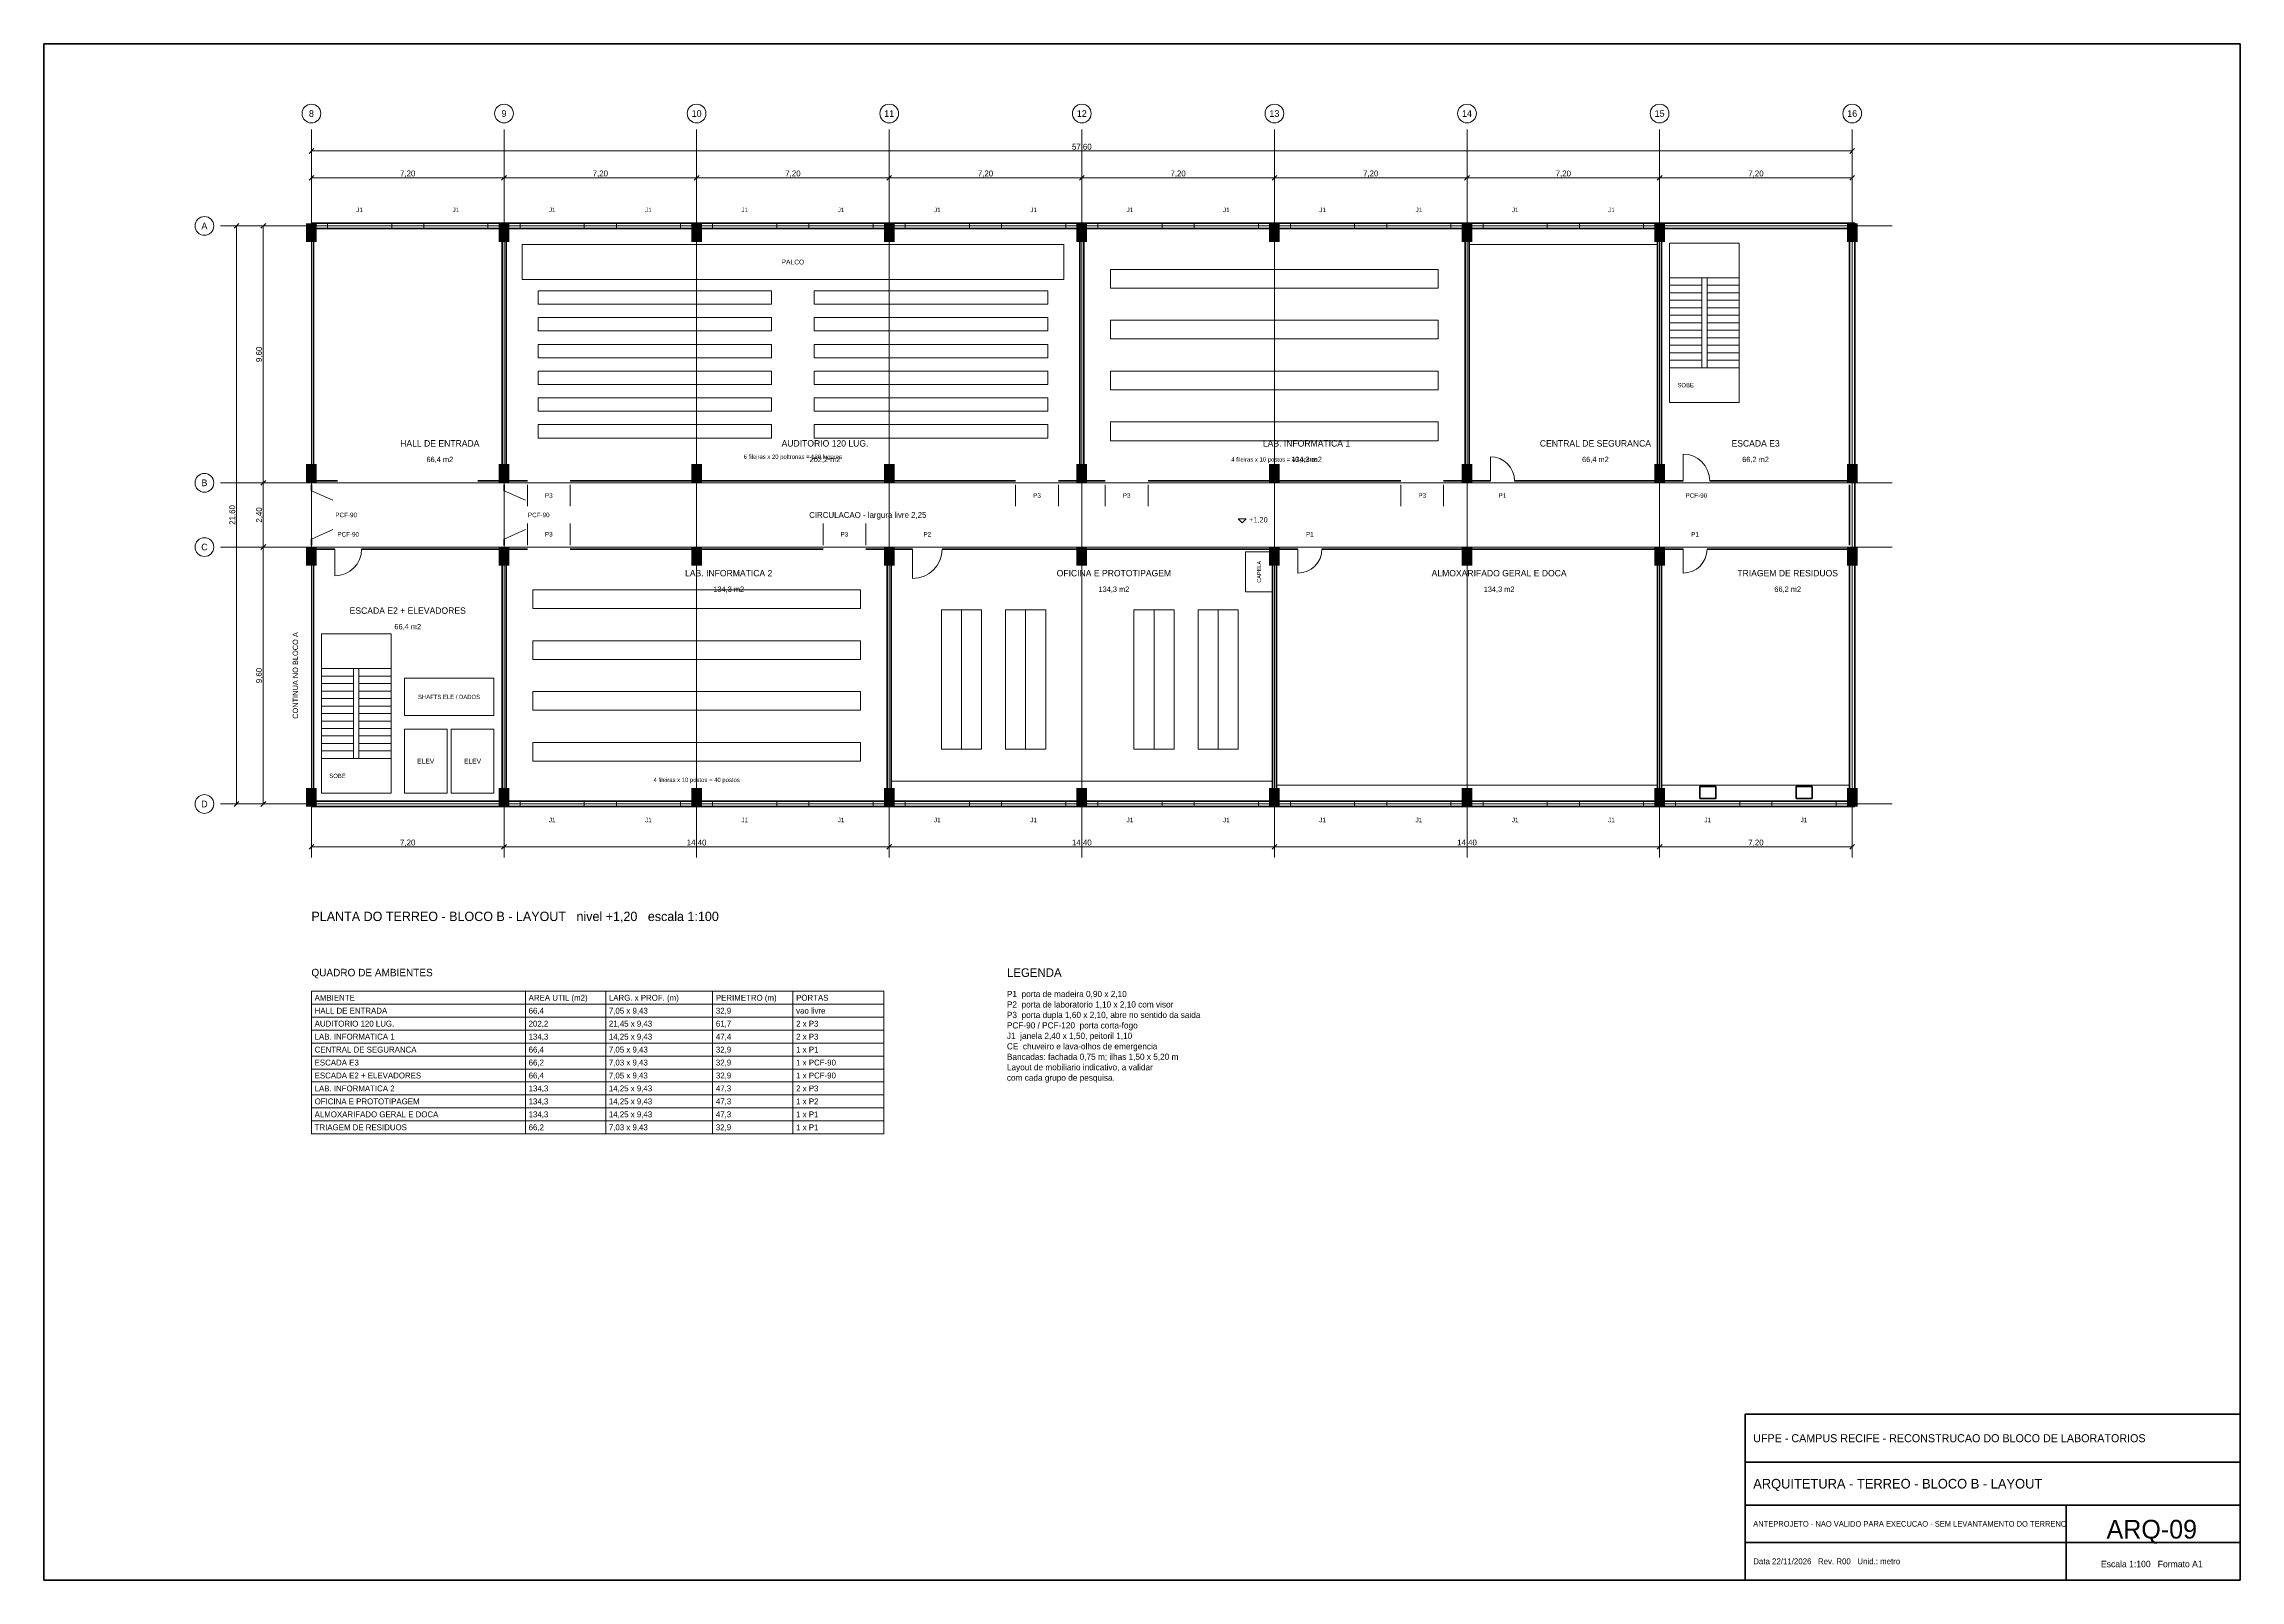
# Model space of a CAD drawing. Header units: metres. Extents: x 40.4 to 122.5, y -29 to 28.4.
import ezdxf
from ezdxf.enums import TextEntityAlignment as Align

# ---------------------------------------------------------------- set-up
doc = ezdxf.new("R2010")
doc.units = ezdxf.units.M
for name, color, linetype, lineweight, true_color in [('COTA', 8, 'Continuous', 13, 0x6a6a6a), ('EIXO', 8, 'Continuous', 13, 0x6a6a6a), ('ESQUADRIA', 4, 'Continuous', 18, 0x007f9f), ('HID_AF', 5, 'Continuous', 40, 0x1d4ed8), ('MOBILIA', 9, 'Continuous', 13, 0xa8a8a8)]:
    doc.layers.add(name, color=color, linetype=linetype, lineweight=lineweight, true_color=true_color)
for name, color, linetype, lineweight in [('FOLHA', 7, 'Continuous', 35), ('NOTA', 7, 'Continuous', 18), ('PAREDE', 7, 'Continuous', 50), ('PILAR', 7, 'Continuous', 35), ('TEXTO', 7, 'Continuous', 18)]:
    doc.layers.add(name, color=color, linetype=linetype, lineweight=lineweight)

msp = doc.modelspace()

# ---------------------------------------------------------------- hatches: boundary and pattern name
at = {"layer": 'PILAR'}
for points in [[(50.2, 21), (50.6, 21), (50.6, 21.7), (50.2, 21.7)], [(57.4, 21), (57.8, 21), (57.8, 21.7), (57.4, 21.7)], [(64.6, 21), (65, 21), (65, 21.7), (64.6, 21.7)], [(71.8, 21), (72.2, 21), (72.2, 21.7), (71.8, 21.7)], [(79, 21), (79.4, 21), (79.4, 21.7), (79, 21.7)], [(86.2, 21), (86.6, 21), (86.6, 21.7), (86.2, 21.7)], [(93.4, 21), (93.8, 21), (93.8, 21.7), (93.4, 21.7)], [(100.6, 21), (101, 21), (101, 21.7), (100.6, 21.7)], [(107.8, 21), (108.2, 21), (108.2, 21.7), (107.8, 21.7)], [(50.2, 12), (50.6, 12), (50.6, 12.7), (50.2, 12.7)], [(57.4, 12), (57.8, 12), (57.8, 12.7), (57.4, 12.7)], [(64.6, 12), (65, 12), (65, 12.7), (64.6, 12.7)], [(71.8, 12), (72.2, 12), (72.2, 12.7), (71.8, 12.7)], [(79, 12), (79.4, 12), (79.4, 12.7), (79, 12.7)], [(86.2, 12), (86.6, 12), (86.6, 12.7), (86.2, 12.7)], [(93.4, 12), (93.8, 12), (93.8, 12.7), (93.4, 12.7)], [(100.6, 12), (101, 12), (101, 12.7), (100.6, 12.7)], [(107.8, 12), (108.2, 12), (108.2, 12.7), (107.8, 12.7)], [(50.2, 8.9), (50.6, 8.9), (50.6, 9.6), (50.2, 9.6)], [(57.4, 8.9), (57.8, 8.9), (57.8, 9.6), (57.4, 9.6)], [(64.6, 8.9), (65, 8.9), (65, 9.6), (64.6, 9.6)], [(71.8, 8.9), (72.2, 8.9), (72.2, 9.6), (71.8, 9.6)], [(79, 8.9), (79.4, 8.9), (79.4, 9.6), (79, 9.6)], [(86.2, 8.9), (86.6, 8.9), (86.6, 9.6), (86.2, 9.6)], [(93.4, 8.9), (93.8, 8.9), (93.8, 9.6), (93.4, 9.6)], [(100.6, 8.9), (101, 8.9), (101, 9.6), (100.6, 9.6)], [(107.8, 8.9), (108.2, 8.9), (108.2, 9.6), (107.8, 9.6)], [(50.2, -0.1), (50.6, -0.1), (50.6, 0.6), (50.2, 0.6)], [(57.4, -0.1), (57.8, -0.1), (57.8, 0.6), (57.4, 0.6)], [(64.6, -0.1), (65, -0.1), (65, 0.6), (64.6, 0.6)], [(71.8, -0.1), (72.2, -0.1), (72.2, 0.6), (71.8, 0.6)], [(79, -0.1), (79.4, -0.1), (79.4, 0.6), (79, 0.6)], [(86.2, -0.1), (86.6, -0.1), (86.6, 0.6), (86.2, 0.6)], [(93.4, -0.1), (93.8, -0.1), (93.8, 0.6), (93.4, 0.6)], [(100.6, -0.1), (101, -0.1), (101, 0.6), (100.6, 0.6)], [(107.8, -0.1), (108.2, -0.1), (108.2, 0.6), (107.8, 0.6)]]:
    msp.add_hatch(color=7, dxfattribs=at).paths.add_polyline_path(points)

# ---------------------------------------------------------------- linework, layer by layer
at = {"layer": 'COTA'}
for p, q in [((50.31, 24.31), (50.49, 24.49)), ((50.4, 21.69), (50.4, 24.49)), ((50.4, 24.4), (108, 24.4)), ((107.91, 24.31), (108.09, 24.49)), ((108, 21.69), (108, 24.49)), ((50.31, 23.31), (50.49, 23.49)), ((50.4, 21.69), (50.4, 23.49)), ((50.4, 23.4), (57.6, 23.4)), ((57.51, 23.31), (57.69, 23.49)), ((57.51, 23.31), (57.69, 23.49)), ((57.6, 21.69), (57.6, 23.49)), ((57.6, 21.69), (57.6, 23.49)), ((57.6, 23.4), (64.8, 23.4)), ((64.71, 23.31), (64.89, 23.49)), ((64.71, 23.31), (64.89, 23.49)), ((64.8, 21.69), (64.8, 23.49)), ((64.8, 21.69), (64.8, 23.49)), ((64.8, 23.4), (72, 23.4)), ((71.91, 23.31), (72.09, 23.49)), ((71.91, 23.31), (72.09, 23.49)), ((72, 21.69), (72, 23.49)), ((72, 21.69), (72, 23.49)), ((72, 23.4), (79.2, 23.4)), ((79.11, 23.31), (79.29, 23.49)), ((79.11, 23.31), (79.29, 23.49)), ((79.2, 21.69), (79.2, 23.49)), ((79.2, 21.69), (79.2, 23.49)), ((79.2, 23.4), (86.4, 23.4)), ((86.31, 23.31), (86.49, 23.49)), ((86.31, 23.31), (86.49, 23.49)), ((86.4, 21.69), (86.4, 23.49)), ((86.4, 21.69), (86.4, 23.49)), ((86.4, 23.4), (93.6, 23.4)), ((93.51, 23.31), (93.69, 23.49)), ((93.51, 23.31), (93.69, 23.49)), ((93.6, 21.69), (93.6, 23.49)), ((93.6, 21.69), (93.6, 23.49)), ((93.6, 23.4), (100.8, 23.4)), ((100.71, 23.31), (100.89, 23.49)), ((100.71, 23.31), (100.89, 23.49)), ((100.8, 21.69), (100.8, 23.49)), ((100.8, 21.69), (100.8, 23.49)), ((100.8, 23.4), (108, 23.4)), ((107.91, 23.31), (108.09, 23.49)), ((108, 21.69), (108, 23.49)), ((47.51, 21.51), (47.69, 21.69)), ((50.31, 21.6), (47.51, 21.6)), ((47.6, 0), (47.6, 21.6)), ((48.51, 21.51), (48.69, 21.69)), ((50.31, 21.6), (48.51, 21.6)), ((48.6, 12), (48.6, 21.6)), ((48.51, 11.91), (48.69, 12.09)), ((48.51, 11.91), (48.69, 12.09)), ((50.31, 12), (48.51, 12)), ((50.31, 12), (48.51, 12)), ((48.6, 9.6), (48.6, 12)), ((48.51, 9.51), (48.69, 9.69)), ((48.51, 9.51), (48.69, 9.69)), ((50.31, 9.6), (48.51, 9.6)), ((50.31, 9.6), (48.51, 9.6)), ((48.6, 0), (48.6, 9.6)), ((47.51, -0.09), (47.69, 0.09)), ((50.31, 0), (47.51, 0)), ((48.51, -0.09), (48.69, 0.09)), ((50.31, 0), (48.51, 0)), ((50.4, -0.09), (50.4, -1.69)), ((57.6, -0.09), (57.6, -1.69)), ((57.6, -0.09), (57.6, -1.69)), ((72, -0.09), (72, -1.69)), ((72, -0.09), (72, -1.69)), ((86.4, -0.09), (86.4, -1.69)), ((86.4, -0.09), (86.4, -1.69)), ((100.8, -0.09), (100.8, -1.69)), ((100.8, -0.09), (100.8, -1.69)), ((108, -0.09), (108, -1.69)), ((50.31, -1.69), (50.49, -1.51)), ((50.4, -1.6), (57.6, -1.6)), ((57.51, -1.69), (57.69, -1.51)), ((57.51, -1.69), (57.69, -1.51)), ((57.6, -1.6), (72, -1.6)), ((71.91, -1.69), (72.09, -1.51)), ((71.91, -1.69), (72.09, -1.51)), ((72, -1.6), (86.4, -1.6)), ((86.31, -1.69), (86.49, -1.51)), ((86.31, -1.69), (86.49, -1.51)), ((86.4, -1.6), (100.8, -1.6)), ((100.71, -1.69), (100.89, -1.51)), ((100.71, -1.69), (100.89, -1.51)), ((100.8, -1.6), (108, -1.6)), ((107.91, -1.69), (108.09, -1.51)), ((58.4, -12.324), (58.4, -7)), ((61.4, -12.324), (61.4, -7)), ((65.4, -12.324), (65.4, -7)), ((68.4, -12.324), (68.4, -7)), ((50.4, -7.484), (71.8, -7.484)), ((50.4, -7.968), (71.8, -7.968)), ((50.4, -8.452), (71.8, -8.452)), ((50.4, -8.936), (71.8, -8.936)), ((50.4, -9.42), (71.8, -9.42)), ((50.4, -9.904), (71.8, -9.904)), ((50.4, -10.388), (71.8, -10.388)), ((50.4, -10.872), (71.8, -10.872)), ((50.4, -11.356), (71.8, -11.356)), ((50.4, -11.84), (71.8, -11.84)), ((50.4, -12.324), (71.8, -12.324))]:
    msp.add_line(p, q, dxfattribs=at)
for points in [[(85.05, 10.65), (85.2, 10.5), (85.35, 10.65)], [(50.4, -12.324), (71.8, -12.324), (71.8, -7), (50.4, -7)]]:
    msp.add_lwpolyline(points, close=True, dxfattribs=at)
at = {"layer": 'EIXO'}
for p, q in [((50.4, -2), (50.4, 25.2)), ((57.6, -2), (57.6, 25.2)), ((64.8, -2), (64.8, 25.2)), ((72, -2), (72, 25.2)), ((79.2, -2), (79.2, 25.2)), ((86.4, -2), (86.4, 25.2)), ((93.6, -2), (93.6, 25.2)), ((100.8, -2), (100.8, 25.2)), ((108, -2), (108, 25.2)), ((50.4, -1.5), (50.4, 23.1)), ((47, 21.6), (109.5, 21.6)), ((47, 12), (109.5, 12)), ((47, 9.6), (109.5, 9.6)), ((47, 0), (109.5, 0))]:
    msp.add_line(p, q, dxfattribs=at)
for centre in [(50.4, 25.8), (57.6, 25.8), (64.8, 25.8), (72, 25.8), (79.2, 25.8), (86.4, 25.8), (93.6, 25.8), (100.8, 25.8), (108, 25.8), (46.4, 21.6), (46.4, 12), (46.4, 9.6), (46.4, 0)]:
    msp.add_circle(centre, 0.35, dxfattribs=at)
at = {"layer": 'ESQUADRIA'}
for p, q in [((51, 21.6), (53.4, 21.6)), ((54.6, 21.6), (57, 21.6)), ((58.2, 21.6), (60.6, 21.6)), ((61.8, 21.6), (64.2, 21.6)), ((65.4, 21.6), (67.8, 21.6)), ((69, 21.6), (71.4, 21.6)), ((72.6, 21.6), (75, 21.6)), ((76.2, 21.6), (78.6, 21.6)), ((79.8, 21.6), (82.2, 21.6)), ((83.4, 21.6), (85.8, 21.6)), ((87, 21.6), (89.4, 21.6)), ((90.6, 21.6), (93, 21.6)), ((94.2, 21.6), (96.6, 21.6)), ((97.8, 21.6), (100.2, 21.6)), ((94.475, 12.075), (94.475, 12.975)), ((101.675, 12.075), (101.675, 13.075)), ((50.4, 11.7), (51.2, 11.35)), ((57.6, 11.7), (58.4, 11.35)), ((58.475, 11.925), (58.475, 11.125)), ((60.075, 11.925), (60.075, 11.125)), ((76.725, 11.925), (76.725, 11.125)), ((78.325, 11.925), (78.325, 11.125)), ((80.075, 11.925), (80.075, 11.125)), ((81.675, 11.925), (81.675, 11.125)), ((91.125, 11.925), (91.125, 11.125)), ((92.725, 11.925), (92.725, 11.125)), ((50.4, 9.9), (51.2, 10.25)), ((57.6, 9.9), (58.4, 10.25)), ((58.475, 9.675), (58.475, 10.475)), ((60.075, 9.675), (60.075, 10.475)), ((69.525, 9.675), (69.525, 10.475)), ((71.125, 9.675), (71.125, 10.475)), ((51.275, 9.525), (51.275, 8.525)), ((72.875, 9.525), (72.875, 8.425)), ((87.275, 9.525), (87.275, 8.625)), ((101.675, 9.525), (101.675, 8.625)), ((58.2, 0), (60.6, 0)), ((61.8, 0), (64.2, 0)), ((65.4, 0), (67.8, 0)), ((69, 0), (71.4, 0)), ((72.6, 0), (75, 0)), ((76.2, 0), (78.6, 0)), ((79.8, 0), (82.2, 0)), ((83.4, 0), (85.8, 0)), ((87, 0), (89.4, 0)), ((90.6, 0), (93, 0)), ((94.2, 0), (96.6, 0)), ((97.8, 0), (100.2, 0)), ((101.4, 0), (103.8, 0)), ((105, 0), (107.4, 0))]:
    msp.add_line(p, q, dxfattribs=at)
for points in [[(51, 21.5), (53.4, 21.5), (53.4, 21.7), (51, 21.7)], [(54.6, 21.5), (57, 21.5), (57, 21.7), (54.6, 21.7)], [(58.2, 21.5), (60.6, 21.5), (60.6, 21.7), (58.2, 21.7)], [(61.8, 21.5), (64.2, 21.5), (64.2, 21.7), (61.8, 21.7)], [(65.4, 21.5), (67.8, 21.5), (67.8, 21.7), (65.4, 21.7)], [(69, 21.5), (71.4, 21.5), (71.4, 21.7), (69, 21.7)], [(72.6, 21.5), (75, 21.5), (75, 21.7), (72.6, 21.7)], [(76.2, 21.5), (78.6, 21.5), (78.6, 21.7), (76.2, 21.7)], [(79.8, 21.5), (82.2, 21.5), (82.2, 21.7), (79.8, 21.7)], [(83.4, 21.5), (85.8, 21.5), (85.8, 21.7), (83.4, 21.7)], [(87, 21.5), (89.4, 21.5), (89.4, 21.7), (87, 21.7)], [(90.6, 21.5), (93, 21.5), (93, 21.7), (90.6, 21.7)], [(94.2, 21.5), (96.6, 21.5), (96.6, 21.7), (94.2, 21.7)], [(97.8, 21.5), (100.2, 21.5), (100.2, 21.7), (97.8, 21.7)], [(58.2, -0.1), (60.6, -0.1), (60.6, 0.1), (58.2, 0.1)], [(61.8, -0.1), (64.2, -0.1), (64.2, 0.1), (61.8, 0.1)], [(65.4, -0.1), (67.8, -0.1), (67.8, 0.1), (65.4, 0.1)], [(69, -0.1), (71.4, -0.1), (71.4, 0.1), (69, 0.1)], [(72.6, -0.1), (75, -0.1), (75, 0.1), (72.6, 0.1)], [(76.2, -0.1), (78.6, -0.1), (78.6, 0.1), (76.2, 0.1)], [(79.8, -0.1), (82.2, -0.1), (82.2, 0.1), (79.8, 0.1)], [(83.4, -0.1), (85.8, -0.1), (85.8, 0.1), (83.4, 0.1)], [(87, -0.1), (89.4, -0.1), (89.4, 0.1), (87, 0.1)], [(90.6, -0.1), (93, -0.1), (93, 0.1), (90.6, 0.1)], [(94.2, -0.1), (96.6, -0.1), (96.6, 0.1), (94.2, 0.1)], [(97.8, -0.1), (100.2, -0.1), (100.2, 0.1), (97.8, 0.1)], [(101.4, -0.1), (103.8, -0.1), (103.8, 0.1), (101.4, 0.1)], [(105, -0.1), (107.4, -0.1), (107.4, 0.1), (105, 0.1)]]:
    msp.add_lwpolyline(points, close=True, dxfattribs=at)
for centre, radius, start, end in [((94.475, 12.075), 0.9, 0, 90), ((101.675, 12.075), 1, 0, 90), ((51.275, 9.525), 1, 270, 360), ((72.875, 9.525), 1.1, 270, 360), ((87.275, 9.525), 0.9, 270, 360), ((101.675, 9.525), 0.9, 270, 360)]:
    msp.add_arc(centre, radius, start, end, dxfattribs=at)
at = {"layer": 'FOLHA'}
for p, q in [((104, -24.6), (122.5, -24.6)), ((104, -26.2), (122.5, -26.2)), ((116, -29), (116, -26.2)), ((104, -27.6), (122.5, -27.6))]:
    msp.add_line(p, q, dxfattribs=at)
for points in [[(40.4, -29), (122.5, -29), (122.5, 28.4), (40.4, 28.4)], [(104, -29), (122.5, -29), (122.5, -22.8), (104, -22.8)]]:
    msp.add_lwpolyline(points, close=True, dxfattribs=at)
at = {"layer": 'HID_AF'}
for points in [[(102.3, 0.2), (102.9, 0.2), (102.9, 0.65), (102.3, 0.65)], [(105.9, 0.2), (106.5, 0.2), (106.5, 0.65), (105.9, 0.65)]]:
    msp.add_lwpolyline(points, close=True, dxfattribs=at)
at = {"layer": 'MOBILIA'}
for p, q in [((101.175, 19.66), (102.375, 19.66)), ((101.175, 19.38), (102.375, 19.38)), ((101.175, 19.1), (102.375, 19.1)), ((102.575, 19.66), (103.775, 19.66)), ((102.575, 19.38), (103.775, 19.38)), ((102.575, 19.1), (103.775, 19.1)), ((101.175, 18.82), (102.375, 18.82)), ((101.175, 18.54), (102.375, 18.54)), ((101.175, 18.26), (102.375, 18.26)), ((102.575, 18.82), (103.775, 18.82)), ((102.575, 18.54), (103.775, 18.54)), ((102.575, 18.26), (103.775, 18.26)), ((101.175, 17.98), (102.375, 17.98)), ((101.175, 17.7), (102.375, 17.7)), ((101.175, 17.42), (102.375, 17.42)), ((102.575, 17.98), (103.775, 17.98)), ((102.575, 17.7), (103.775, 17.7)), ((102.575, 17.42), (103.775, 17.42)), ((101.175, 17.14), (102.375, 17.14)), ((101.175, 16.86), (102.375, 16.86)), ((101.175, 16.58), (102.375, 16.58)), ((102.575, 17.14), (103.775, 17.14)), ((102.575, 16.86), (103.775, 16.86)), ((102.575, 16.58), (103.775, 16.58)), ((101.175, 16.3), (102.375, 16.3)), ((102.575, 16.3), (103.775, 16.3)), ((74.7, 2.05), (74.7, 7.25)), ((77.1, 2.05), (77.1, 7.25)), ((81.9, 2.05), (81.9, 7.25)), ((84.3, 2.05), (84.3, 7.25)), ((50.775, 5.06), (51.975, 5.06)), ((52.175, 5.06), (53.375, 5.06)), ((50.775, 4.78), (51.975, 4.78)), ((50.775, 4.5), (51.975, 4.5)), ((50.775, 4.22), (51.975, 4.22)), ((52.175, 4.78), (53.375, 4.78)), ((52.175, 4.5), (53.375, 4.5)), ((52.175, 4.22), (53.375, 4.22)), ((50.775, 3.94), (51.975, 3.94)), ((50.775, 3.66), (51.975, 3.66)), ((50.775, 3.38), (51.975, 3.38)), ((52.175, 3.94), (53.375, 3.94)), ((52.175, 3.66), (53.375, 3.66)), ((52.175, 3.38), (53.375, 3.38)), ((50.775, 3.1), (51.975, 3.1)), ((50.775, 2.82), (51.975, 2.82)), ((50.775, 2.54), (51.975, 2.54)), ((52.175, 3.1), (53.375, 3.1)), ((52.175, 2.82), (53.375, 2.82)), ((52.175, 2.54), (53.375, 2.54)), ((50.775, 2.26), (51.975, 2.26)), ((50.775, 1.98), (51.975, 1.98)), ((50.775, 1.7), (51.975, 1.7)), ((52.175, 2.26), (53.375, 2.26)), ((52.175, 1.98), (53.375, 1.98)), ((52.175, 1.7), (53.375, 1.7))]:
    msp.add_line(p, q, dxfattribs=at)
for points in [[(93.675, 20.9), (100.725, 20.9), (100.725, 21.5), (93.675, 21.5)], [(58.275, 19.6), (78.525, 19.6), (78.525, 20.9), (58.275, 20.9)], [(101.175, 15), (103.775, 15), (103.775, 20.96), (101.175, 20.96)], [(80.275, 19.275), (92.525, 19.275), (92.525, 19.975), (80.275, 19.975)], [(58.875, 18.675), (67.6, 18.675), (67.6, 19.175), (58.875, 19.175)], [(69.2, 18.675), (77.925, 18.675), (77.925, 19.175), (69.2, 19.175)], [(102.375, 16.3), (102.575, 16.3), (102.575, 19.66), (102.375, 19.66)], [(58.875, 17.675), (67.6, 17.675), (67.6, 18.175), (58.875, 18.175)], [(69.2, 17.675), (77.925, 17.675), (77.925, 18.175), (69.2, 18.175)], [(80.275, 17.375), (92.525, 17.375), (92.525, 18.075), (80.275, 18.075)], [(58.875, 16.675), (67.6, 16.675), (67.6, 17.175), (58.875, 17.175)], [(69.2, 16.675), (77.925, 16.675), (77.925, 17.175), (69.2, 17.175)], [(58.875, 15.675), (67.6, 15.675), (67.6, 16.175), (58.875, 16.175)], [(69.2, 15.675), (77.925, 15.675), (77.925, 16.175), (69.2, 16.175)], [(80.275, 15.475), (92.525, 15.475), (92.525, 16.175), (80.275, 16.175)], [(58.875, 14.675), (67.6, 14.675), (67.6, 15.175), (58.875, 15.175)], [(69.2, 14.675), (77.925, 14.675), (77.925, 15.175), (69.2, 15.175)], [(58.875, 13.675), (67.6, 13.675), (67.6, 14.175), (58.875, 14.175)], [(69.2, 13.675), (77.925, 13.675), (77.925, 14.175), (69.2, 14.175)], [(80.275, 13.575), (92.525, 13.575), (92.525, 14.275), (80.275, 14.275)], [(85.325, 7.925), (86.325, 7.925), (86.325, 9.425), (85.325, 9.425)], [(58.675, 7.3), (70.925, 7.3), (70.925, 8), (58.675, 8)], [(73.95, 2.05), (75.45, 2.05), (75.45, 7.25), (73.95, 7.25)], [(76.35, 2.05), (77.85, 2.05), (77.85, 7.25), (76.35, 7.25)], [(81.15, 2.05), (82.65, 2.05), (82.65, 7.25), (81.15, 7.25)], [(83.55, 2.05), (85.05, 2.05), (85.05, 7.25), (83.55, 7.25)], [(50.775, 0.4), (53.375, 0.4), (53.375, 6.36), (50.775, 6.36)], [(58.675, 5.4), (70.925, 5.4), (70.925, 6.1), (58.675, 6.1)], [(51.975, 1.7), (52.175, 1.7), (52.175, 5.06), (51.975, 5.06)], [(53.875, 3.3), (57.225, 3.3), (57.225, 4.7), (53.875, 4.7)], [(58.675, 3.5), (70.925, 3.5), (70.925, 4.2), (58.675, 4.2)], [(53.875, 0.4), (55.475, 0.4), (55.475, 2.8), (53.875, 2.8)], [(55.625, 0.4), (57.225, 0.4), (57.225, 2.8), (55.625, 2.8)], [(58.675, 1.6), (70.925, 1.6), (70.925, 2.3), (58.675, 2.3)], [(72.075, 0.1), (86.325, 0.1), (86.325, 0.85), (72.075, 0.85)], [(86.475, 0.1), (100.725, 0.1), (100.725, 0.7), (86.475, 0.7)], [(100.875, 0.1), (107.9, 0.1), (107.9, 0.7), (100.875, 0.7)]]:
    msp.add_lwpolyline(points, close=True, dxfattribs=at)
at = {"layer": 'PAREDE'}
for p, q in [((50.4, 21.7), (108.1, 21.7)), ((50.475, 12.075), (50.475, 21.5)), ((50.475, 21.5), (57.525, 21.5)), ((57.525, 12.075), (57.525, 21.5)), ((57.675, 12.075), (57.675, 21.5)), ((57.675, 21.5), (79.125, 21.5)), ((79.125, 12.075), (79.125, 21.5)), ((79.275, 12.075), (79.275, 21.5)), ((79.275, 21.5), (93.525, 21.5)), ((93.525, 12.075), (93.525, 21.5)), ((93.675, 12.075), (93.675, 21.5)), ((93.675, 21.5), (100.725, 21.5)), ((100.725, 12.075), (100.725, 21.5)), ((100.875, 12.075), (100.875, 21.5)), ((100.875, 21.5), (107.9, 21.5)), ((107.9, 12.075), (107.9, 21.5)), ((108.1, -0.1), (108.1, 21.7)), ((50.4, 11.925), (50.4, 11.7)), ((50.475, 12.075), (51.375, 12.075)), ((56.625, 12.075), (57.525, 12.075)), ((57.6, 11.925), (57.6, 11.7)), ((57.675, 12.075), (58.475, 12.075)), ((60.075, 12.075), (76.725, 12.075)), ((78.325, 12.075), (79.125, 12.075)), ((79.275, 12.075), (80.075, 12.075)), ((81.675, 12.075), (91.125, 12.075)), ((92.725, 12.075), (93.525, 12.075)), ((93.675, 12.075), (94.475, 12.075)), ((95.375, 12.075), (100.725, 12.075)), ((100.875, 12.075), (101.675, 12.075)), ((102.675, 12.075), (107.9, 12.075)), ((107.9, 9.675), (107.9, 11.925)), ((50.4, 9.675), (50.4, 9.9)), ((57.6, 9.675), (57.6, 9.9)), ((50.475, 0.1), (50.475, 9.525)), ((50.475, 9.525), (51.275, 9.525)), ((52.275, 9.525), (57.525, 9.525)), ((57.525, 0.1), (57.525, 9.525)), ((57.675, 0.1), (57.675, 9.525)), ((57.675, 9.525), (58.475, 9.525)), ((60.075, 9.525), (69.525, 9.525)), ((71.125, 9.525), (71.925, 9.525)), ((71.925, 0.1), (71.925, 9.525)), ((72.075, 0.1), (72.075, 9.525)), ((72.075, 9.525), (72.875, 9.525)), ((73.975, 9.525), (86.325, 9.525)), ((86.325, 0.1), (86.325, 9.525)), ((86.475, 0.1), (86.475, 9.525)), ((86.475, 9.525), (87.275, 9.525)), ((88.175, 9.525), (100.725, 9.525)), ((100.725, 0.1), (100.725, 9.525)), ((100.875, 0.1), (100.875, 9.525)), ((100.875, 9.525), (101.675, 9.525)), ((102.575, 9.525), (107.9, 9.525)), ((107.9, 0.1), (107.9, 9.525)), ((50.475, 0.1), (57.525, 0.1)), ((57.675, 0.1), (71.925, 0.1)), ((72.075, 0.1), (86.325, 0.1)), ((86.475, 0.1), (100.725, 0.1)), ((100.875, 0.1), (107.9, 0.1)), ((50.4, -0.1), (108.1, -0.1))]:
    msp.add_line(p, q, dxfattribs=at)

# ---------------------------------------------------------------- texts
at = {"layer": 'COTA'}
for s, p in [('57,60', (79.2, 24.56)), ('7,20', (54, 23.56)), ('7,20', (61.2, 23.56)), ('7,20', (68.4, 23.56)), ('7,20', (75.6, 23.56)), ('7,20', (82.8, 23.56)), ('7,20', (90, 23.56)), ('7,20', (97.2, 23.56)), ('7,20', (104.4, 23.56)), ('7,20', (54, -1.44)), ('14,40', (64.8, -1.44)), ('14,40', (79.2, -1.44)), ('14,40', (93.6, -1.44)), ('7,20', (104.4, -1.44))]:
    msp.add_text(s, height=0.22, dxfattribs=at).set_placement(p, align=Align.MIDDLE_CENTER)
for s, height, p in [('9,60', 0.22, (48.44, 16.8)), ('21,60', 0.22, (47.44, 10.8)), ('2,40', 0.22, (48.44, 10.8)), ('CONTINUA NO BLOCO A', 0.2, (49.8, 4.8)), ('9,60', 0.22, (48.44, 4.8))]:
    msp.add_text(s, height=height, rotation=90, dxfattribs=at).set_placement(p, align=Align.MIDDLE_CENTER)
msp.add_text('+1,20', height=0.2, dxfattribs=at).set_placement((85.45, 10.62), align=Align.MIDDLE_LEFT)
at = {"layer": 'EIXO'}
for s, p in [('8', (50.4, 25.8)), ('9', (57.6, 25.8)), ('10', (64.8, 25.8)), ('11', (72, 25.8)), ('12', (79.2, 25.8)), ('13', (86.4, 25.8)), ('14', (93.6, 25.8)), ('15', (100.8, 25.8)), ('16', (108, 25.8)), ('A', (46.4, 21.6)), ('B', (46.4, 12)), ('C', (46.4, 9.6)), ('D', (46.4, 0))]:
    msp.add_text(s, height=0.25, dxfattribs=at).set_placement(p, align=Align.MIDDLE_CENTER)
at = {"layer": 'ESQUADRIA'}
for s, p in [('J1', (52.2, 22.2)), ('J1', (55.8, 22.2)), ('J1', (59.4, 22.2)), ('J1', (63, 22.2)), ('J1', (66.6, 22.2)), ('J1', (70.2, 22.2)), ('J1', (73.8, 22.2)), ('J1', (77.4, 22.2)), ('J1', (81, 22.2)), ('J1', (84.6, 22.2)), ('J1', (88.2, 22.2)), ('J1', (91.8, 22.2)), ('J1', (95.4, 22.2)), ('J1', (99, 22.2)), ('P3', (59.275, 11.525)), ('P3', (77.525, 11.525)), ('P3', (80.875, 11.525)), ('P3', (91.925, 11.525)), ('P1', (94.925, 11.525)), ('PCF-90', (102.175, 11.525)), ('PCF-90', (51.7, 10.8)), ('PCF-90', (58.9, 10.8)), ('PCF-90', (51.775, 10.075)), ('P3', (59.275, 10.075)), ('P3', (70.325, 10.075)), ('P2', (73.425, 10.075)), ('P1', (87.725, 10.075)), ('P1', (102.125, 10.075)), ('J1', (59.4, -0.6)), ('J1', (63, -0.6)), ('J1', (66.6, -0.6)), ('J1', (70.2, -0.6)), ('J1', (73.8, -0.6)), ('J1', (77.4, -0.6)), ('J1', (81, -0.6)), ('J1', (84.6, -0.6)), ('J1', (88.2, -0.6)), ('J1', (91.8, -0.6)), ('J1', (95.4, -0.6)), ('J1', (99, -0.6)), ('J1', (102.6, -0.6)), ('J1', (106.2, -0.6))]:
    msp.add_text(s, height=0.17, dxfattribs=at).set_placement(p, align=Align.MIDDLE_CENTER)
at = {"layer": 'FOLHA'}
for s, height, p in [('UFPE - CAMPUS RECIFE - RECONSTRUCAO DO BLOCO DE LABORATORIOS', 0.3, (104.3, -23.7)), ('ARQUITETURA - TERREO - BLOCO B - LAYOUT', 0.36, (104.3, -25.4)), ('ANTEPROJETO - NAO VALIDO PARA EXECUCAO - SEM LEVANTAMENTO DO TERRENO', 0.21, (104.3, -26.9)), ('Data 22/11/2026   Rev. R00   Unid.: metro', 0.22, (104.3, -28.3))]:
    msp.add_text(s, height=height, dxfattribs=at).set_placement(p, align=Align.MIDDLE_LEFT)
for s, height, p in [('ARQ-09', 0.7, (119.2, -27.1)), ('Escala 1:100   Formato A1', 0.24, (119.2, -28.4))]:
    msp.add_text(s, height=height, dxfattribs=at).set_placement(p, align=Align.MIDDLE_CENTER)
at = {"layer": 'MOBILIA'}
for s, height, p in [('PALCO', 0.18, (68.4, 20.25)), ('SOBE', 0.16, (101.775, 15.65)), ('6 fileiras x 20 poltronas = 120 lugares', 0.16, (68.4, 12.975)), ('4 fileiras x 10 postos = 40 postos', 0.16, (86.4, 12.875)), ('SHAFTS ELE / DADOS', 0.16, (55.545, 4)), ('ELEV', 0.18, (54.675, 1.6)), ('ELEV', 0.18, (56.425, 1.6)), ('SOBE', 0.16, (51.375, 1.05)), ('4 fileiras x 10 postos = 40 postos', 0.16, (64.8, 0.9))]:
    msp.add_text(s, height=height, dxfattribs=at).set_placement(p, align=Align.MIDDLE_CENTER)
msp.add_text('CAPELA', height=0.15, rotation=90, dxfattribs=at).set_placement((85.825, 8.675), align=Align.MIDDLE_CENTER)
at = {"layer": 'NOTA'}
for s, height, p in [('PLANTA DO TERREO - BLOCO B - LAYOUT   nivel +1,20   escala 1:100', 0.35, (50.4, -4.2)), ('QUADRO DE AMBIENTES', 0.28, (50.4, -6.3)), ('LEGENDA', 0.32, (76.4, -6.3)), ('AMBIENTE', 0.22, (50.52, -7.242)), ('AREA UTIL (m2)', 0.22, (58.52, -7.242)), ('LARG. x PROF. (m)', 0.22, (61.52, -7.242)), ('PERIMETRO (m)', 0.22, (65.52, -7.242)), ('PORTAS', 0.22, (68.52, -7.242)), ('P1  porta de madeira 0,90 x 2,10', 0.23, (76.4, -7.1)), ('P2  porta de laboratorio 1,10 x 2,10 com visor', 0.23, (76.4, -7.491)), ('AUDITORIO 120 LUG.', 0.22, (50.52, -8.21)), ('HALL DE ENTRADA', 0.22, (50.52, -7.726)), ('66,4', 0.22, (58.52, -7.726)), ('202,2', 0.22, (58.52, -8.21)), ('7,05 x 9,43', 0.22, (61.52, -7.726)), ('21,45 x 9,43', 0.22, (61.52, -8.21)), ('32,9', 0.22, (65.52, -7.726)), ('61,7', 0.22, (65.52, -8.21)), ('vao livre', 0.22, (68.52, -7.726)), ('2 x P3', 0.22, (68.52, -8.21)), ('P3  porta dupla 1,60 x 2,10, abre no sentido da saida', 0.23, (76.4, -7.882)), ('PCF-90 / PCF-120  porta corta-fogo', 0.23, (76.4, -8.273)), ('LAB. INFORMATICA 1', 0.22, (50.52, -8.694)), ('134,3', 0.22, (58.52, -8.694)), ('14,25 x 9,43', 0.22, (61.52, -8.694)), ('47,4', 0.22, (65.52, -8.694)), ('2 x P3', 0.22, (68.52, -8.694)), ('J1  janela 2,40 x 1,50, peitoril 1,10', 0.23, (76.4, -8.664)), ('CE  chuveiro e lava-olhos de emergencia', 0.23, (76.4, -9.055)), ('CENTRAL DE SEGURANCA', 0.22, (50.52, -9.178)), ('ESCADA E3', 0.22, (50.52, -9.662)), ('66,4', 0.22, (58.52, -9.178)), ('66,2', 0.22, (58.52, -9.662)), ('7,05 x 9,43', 0.22, (61.52, -9.178)), ('7,03 x 9,43', 0.22, (61.52, -9.662)), ('32,9', 0.22, (65.52, -9.178)), ('32,9', 0.22, (65.52, -9.662)), ('1 x P1', 0.22, (68.52, -9.178)), ('1 x PCF-90', 0.22, (68.52, -9.662)), ('Bancadas: fachada 0,75 m; ilhas 1,50 x 5,20 m', 0.23, (76.4, -9.446)), ('Layout de mobiliario indicativo, a validar', 0.23, (76.4, -9.837)), ('ESCADA E2 + ELEVADORES', 0.22, (50.52, -10.146)), ('LAB. INFORMATICA 2', 0.22, (50.52, -10.63)), ('66,4', 0.22, (58.52, -10.146)), ('134,3', 0.22, (58.52, -10.63)), ('7,05 x 9,43', 0.22, (61.52, -10.146)), ('14,25 x 9,43', 0.22, (61.52, -10.63)), ('47,3', 0.22, (65.52, -10.63)), ('32,9', 0.22, (65.52, -10.146)), ('2 x P3', 0.22, (68.52, -10.63)), ('1 x PCF-90', 0.22, (68.52, -10.146)), ('com cada grupo de pesquisa.', 0.23, (76.4, -10.228)), ('ALMOXARIFADO GERAL E DOCA', 0.22, (50.52, -11.598)), ('OFICINA E PROTOTIPAGEM', 0.22, (50.52, -11.114)), ('134,3', 0.22, (58.52, -11.114)), ('134,3', 0.22, (58.52, -11.598)), ('14,25 x 9,43', 0.22, (61.52, -11.114)), ('14,25 x 9,43', 0.22, (61.52, -11.598)), ('47,3', 0.22, (65.52, -11.114)), ('47,3', 0.22, (65.52, -11.598)), ('1 x P2', 0.22, (68.52, -11.114)), ('1 x P1', 0.22, (68.52, -11.598)), ('TRIAGEM DE RESIDUOS', 0.22, (50.52, -12.082)), ('66,2', 0.22, (58.52, -12.082)), ('7,03 x 9,43', 0.22, (61.52, -12.082)), ('32,9', 0.22, (65.52, -12.082)), ('1 x P1', 0.22, (68.52, -12.082))]:
    msp.add_text(s, height=height, dxfattribs=at).set_placement(p, align=Align.MIDDLE_LEFT)
at = {"layer": 'TEXTO'}
for s, height, p in [('HALL DE ENTRADA', 0.24, (55.2, 13.475)), ('AUDITORIO 120 LUG.', 0.24, (69.6, 13.475)), ('LAB. INFORMATICA 1', 0.24, (87.6, 13.475)), ('CENTRAL DE SEGURANCA', 0.24, (98.4, 13.475)), ('ESCADA E3', 0.24, (104.388, 13.475)), ('66,4 m2', 0.2, (55.2, 12.875)), ('202,2 m2', 0.2, (69.6, 12.875)), ('134,3 m2', 0.2, (87.6, 12.875)), ('66,4 m2', 0.2, (98.4, 12.875)), ('66,2 m2', 0.2, (104.388, 12.875)), ('CIRCULACAO - largura livre 2,25', 0.22, (71.2, 10.8)), ('LAB. INFORMATICA 2', 0.24, (66, 8.625)), ('OFICINA E PROTOTIPAGEM', 0.24, (80.4, 8.625)), ('ALMOXARIFADO GERAL E DOCA', 0.24, (94.8, 8.625)), ('TRIAGEM DE RESIDUOS', 0.24, (105.588, 8.625)), ('134,3 m2', 0.2, (66, 8.025)), ('134,3 m2', 0.2, (80.4, 8.025)), ('134,3 m2', 0.2, (94.8, 8.025)), ('66,2 m2', 0.2, (105.588, 8.025)), ('ESCADA E2 + ELEVADORES', 0.24, (54, 7.225)), ('66,4 m2', 0.2, (54, 6.625))]:
    msp.add_text(s, height=height, dxfattribs=at).set_placement(p, align=Align.MIDDLE_CENTER)

doc.saveas('drawing.dxf')
